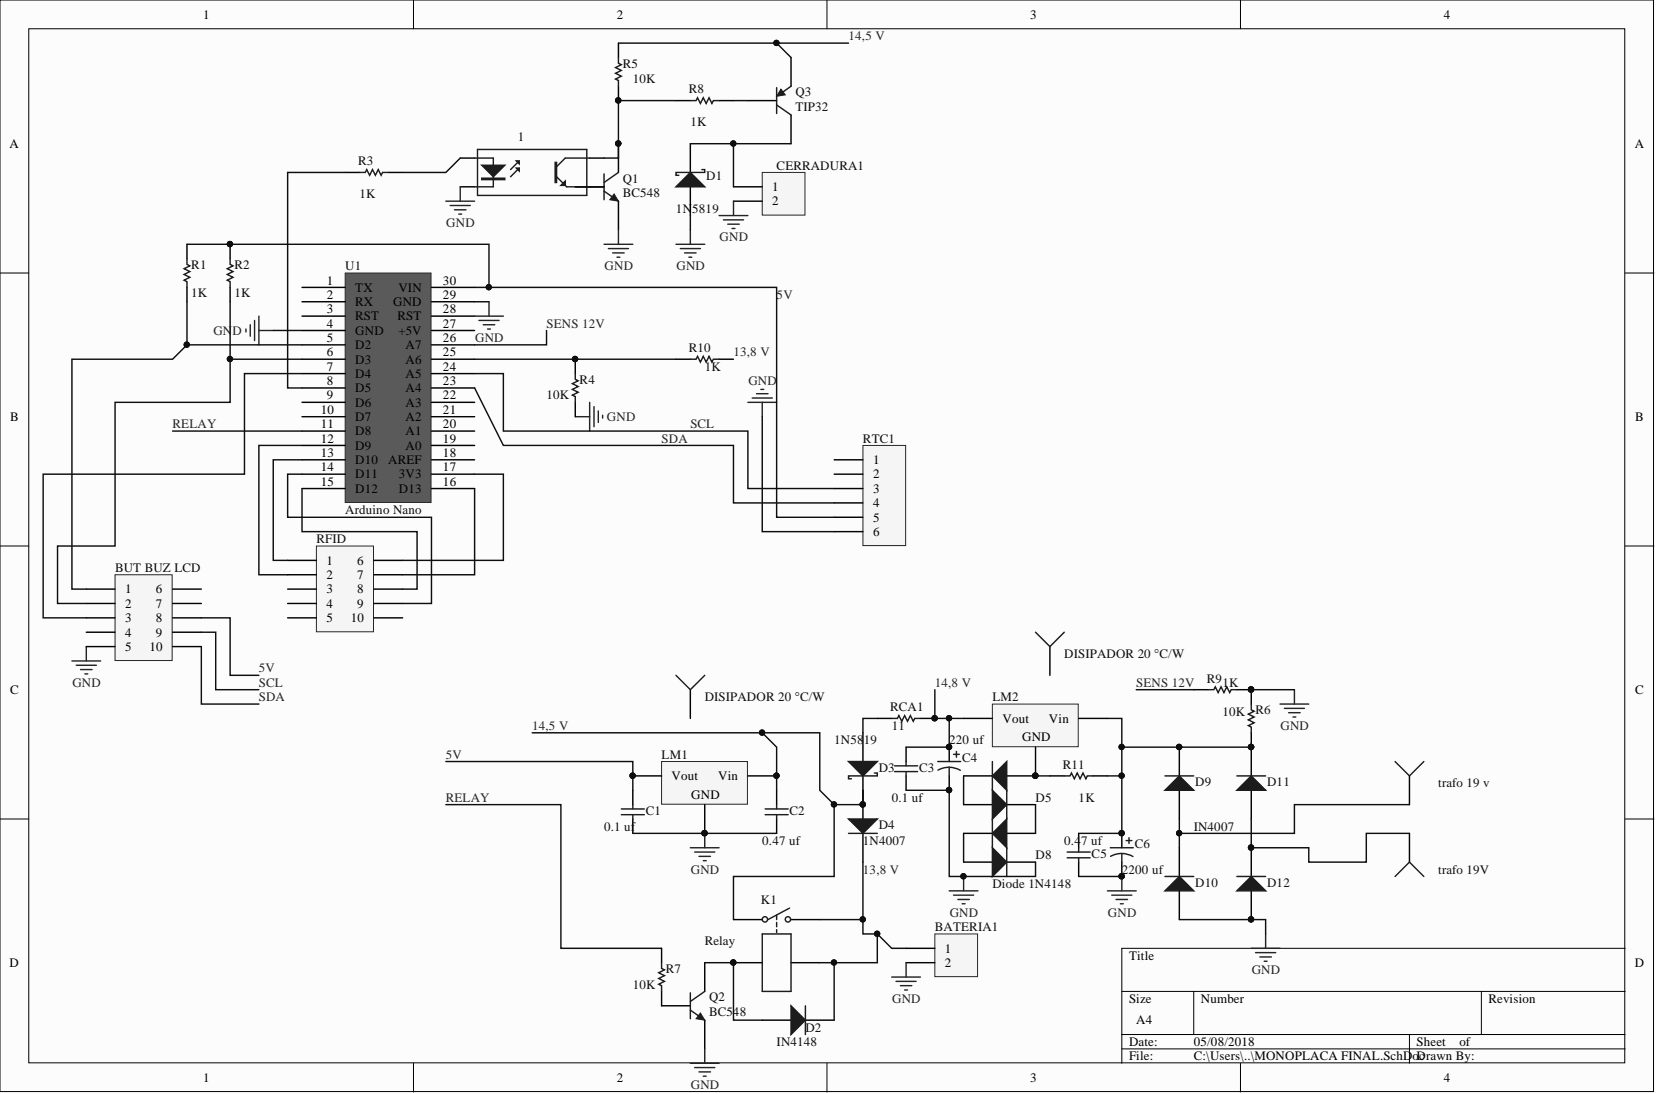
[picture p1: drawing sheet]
<svg xmlns="http://www.w3.org/2000/svg" width="292mm" height="193mm" viewBox="0 0 292 193" stroke-linecap="round" stroke-linejoin="round" font-family="sans-serif">
<defs><g id="words">
<g font-size="2.3">
<text x="35.9" y="3.3">1</text>
<text x="108.8" y="3.3">2</text>
<text x="181.7" y="3.3">3</text>
<text x="254.7" y="3.3">4</text>
<text x="1.7" y="26.1">A</text>
<text x="288.4" y="26.1">A</text>
<text x="136.2" y="33.7">1</text>
<text x="136.2" y="36.2">2</text>
<text x="57.7" y="50.2">1</text>
<text x="57.7" y="52.7">2</text>
<text x="62.7" y="51.5">TX</text>
<text x="62.7" y="54">RX</text>
<text x="69.3" y="54">GND</text>
<text x="70.3" y="51.5">VIN</text>
<text x="78.1" y="52.7">29</text>
<text x="78.1" y="50.2">30</text>
<text x="57.7" y="55.3">3</text>
<text x="57.7" y="57.8">4</text>
<text x="62.7" y="56.5">RST</text>
<text x="62.7" y="59.1">GND</text>
<text x="70.1" y="56.5">RST</text>
<text x="70.3" y="59.1">+5V</text>
<text x="78.1" y="57.8">27</text>
<text x="78.1" y="55.3">28</text>
<text x="57.7" y="60.3">5</text>
<text x="57.7" y="62.9">6</text>
<text x="57.7" y="65.4">7</text>
<text x="62.7" y="61.6">D2</text>
<text x="62.7" y="64.1">D3</text>
<text x="71.5" y="64.1">A6</text>
<text x="71.5" y="61.6">A7</text>
<text x="78.1" y="65.4">24</text>
<text x="78.1" y="62.9">25</text>
<text x="78.1" y="60.3">26</text>
<text x="57.7" y="67.9">8</text>
<text x="57.7" y="70.5">9</text>
<text x="62.7" y="66.7">D4</text>
<text x="62.7" y="69.2">D5</text>
<text x="62.7" y="71.7">D6</text>
<text x="71.5" y="71.7">A3</text>
<text x="71.5" y="69.2">A4</text>
<text x="71.5" y="66.7">A5</text>
<text x="78.1" y="70.5">22</text>
<text x="78.1" y="67.9">23</text>
<text x="1.8" y="74.3">B</text>
<text x="56.6" y="73">10</text>
<text x="56.6" y="75.5">11</text>
<text x="62.7" y="74.3">D7</text>
<text x="62.7" y="76.8">D8</text>
<text x="71.5" y="76.8">A1</text>
<text x="71.5" y="74.3">A2</text>
<text x="78.1" y="75.5">20</text>
<text x="78.1" y="73">21</text>
<text x="288.4" y="74.3">B</text>
<text x="56.6" y="78.1">12</text>
<text x="56.6" y="80.6">13</text>
<text x="56.6" y="83.1">14</text>
<text x="62.7" y="79.3">D9</text>
<text x="62.7" y="81.9">D10</text>
<text x="68.5" y="81.9">AREF</text>
<text x="71.5" y="79.3">A0</text>
<text x="78.1" y="83.1">17</text>
<text x="78.1" y="80.6">18</text>
<text x="78.1" y="78.1">19</text>
<text x="154" y="81.9">1</text>
<text x="56.6" y="85.7">15</text>
<text x="62.7" y="84.4">D11</text>
<text x="62.7" y="86.9">D12</text>
<text x="70.4" y="86.9">D13</text>
<text x="70.4" y="84.4">3V3</text>
<text x="78.1" y="85.7">16</text>
<text x="154" y="84.4">2</text>
<text x="154" y="86.9">3</text>
<text x="154" y="89.5">4</text>
<text x="154" y="92">5</text>
<text x="154" y="94.5">6</text>
<text x="57.6" y="99.6">1</text>
<text x="63" y="99.6">6</text>
<text x="22.1" y="104.7">1</text>
<text x="22.1" y="107.2">2</text>
<text x="27.5" y="104.7">6</text>
<text x="27.5" y="107.2">7</text>
<text x="57.6" y="102.1">2</text>
<text x="57.6" y="104.7">3</text>
<text x="57.6" y="107.2">4</text>
<text x="63" y="102.1">7</text>
<text x="63" y="104.7">8</text>
<text x="63" y="107.2">9</text>
<text x="22.1" y="109.7">3</text>
<text x="22.1" y="112.3">4</text>
<text x="27.5" y="109.7">8</text>
<text x="27.5" y="112.3">9</text>
<text x="57.6" y="109.7">5</text>
<text x="61.9" y="109.7">10</text>
<text x="22.1" y="114.8">5</text>
<text x="26.4" y="114.8">10</text>
<text x="1.8" y="122.4">C</text>
<text x="288.4" y="122.4">C</text>
<text x="176.8" y="127.5">Vout</text>
<text x="180.3" y="130.8">GND</text>
<text x="185" y="127.5">Vin</text>
<text x="118.5" y="137.6">Vout</text>
<text x="126.7" y="137.6">Vin</text>
<text x="121.9" y="140.9">GND</text>
<text x="1.7" y="170.6">D</text>
<text x="166.7" y="168">1</text>
<text x="166.7" y="170.6">2</text>
<text x="199.1" y="169.3">Title</text>
<text x="288.4" y="170.6">D</text>
<text x="199.1" y="176.9">Size</text>
<text x="211.8" y="176.9">Number</text>
<text x="262.6" y="176.9">Revision</text>
<text x="199.1" y="184.5">Date:</text>
<text x="200.4" y="180.7">A4</text>
<text x="210.6" y="184.5">05/08/2018</text>
<text x="249.9" y="184.5">Sheet</text>
<text x="257.4" y="184.5">of</text>
<text x="35.9" y="190.8">1</text>
<text x="108.8" y="190.8">2</text>
<text x="181.7" y="190.8">3</text>
<text x="199.1" y="187">File:</text>
<text x="210.6" y="187">C:\Users\..\MONOPLACA FINAL.SchD</text>
<text x="249.2" y="187">oDrawn By:</text>
<text x="250.3" y="187">c</text>
<text x="254.7" y="190.8">4</text>
</g>
<g font-size="2.3" fill="#0e0e0e">
<text x="109.8" y="11.9">R5</text>
<text x="111.6" y="14.7">10K</text>
<text x="121.5" y="16.5">R8</text>
<text x="140.3" y="17">Q3</text>
<text x="121.8" y="22.3">1K</text>
<text x="140.3" y="19.5">TIP32</text>
<text x="63.2" y="29.2">R3</text>
<text x="91.3" y="24.8">1</text>
<text x="137" y="29.9">CERRADURA1</text>
<text x="63.4" y="35">1K</text>
<text x="109.8" y="32.2">Q1</text>
<text x="109.8" y="34.7">BC548</text>
<text x="124.6" y="31.7">D1</text>
<text x="119.2" y="37.5">1N</text>
<text x="122.1" y="37.5">5819</text>
<text x="33.7" y="47.4">R1</text>
<text x="41.4" y="47.4">R2</text>
<text x="60.9" y="47.7">U1</text>
<text x="33.7" y="52.5">1K</text>
<text x="41.4" y="52.5">1K</text>
<text x="121.5" y="62.1">R10</text>
<text x="124.3" y="65.4">1K</text>
<text x="96.4" y="70.5">10K</text>
<text x="102.2" y="67.7">R4</text>
<text x="152.2" y="78.1">RTC1</text>
<text x="55.8" y="95.8">RFID</text>
<text x="60.9" y="90.7">Arduino Nano</text>
<text x="20.3" y="100.9">BUT BUZ LCD</text>
<text x="187.7" y="116.1">DISIPADOR 20 °C/W</text>
<text x="124.3" y="123.7">DISIPADOR 20 °C/W</text>
<text x="157" y="125.5">RCA1</text>
<text x="175" y="123.7">LM2</text>
<text x="212.8" y="120.4">R9</text>
<text x="215.6" y="121.1">1K</text>
<text x="221.5" y="126">R6</text>
<text x="147.1" y="131.3">1N58</text>
<text x="152.4" y="131.3">19</text>
<text x="157.3" y="128.8">11</text>
<text x="167.4" y="131.3">220 uf</text>
<text x="215.6" y="126.2">10K</text>
<text x="116.7" y="133.8">LM1</text>
<text x="155" y="136.1">D3</text>
<text x="162.1" y="136.1">C3</text>
<text x="169.7" y="134.3">C4</text>
<text x="187.5" y="135.6">R11</text>
<text x="113.9" y="143.7">C1</text>
<text x="139.3" y="143.7">C2</text>
<text x="157.3" y="141.4">0.1 uf</text>
<text x="182.7" y="141.4">D5</text>
<text x="190.3" y="141.4">1K</text>
<text x="210.8" y="138.6">D9</text>
<text x="223.5" y="138.6">D11</text>
<text x="253.7" y="138.9">trafo 19 v</text>
<text x="106.5" y="146.5">0.1 uf</text>
<text x="134.5" y="149">0.47 uf</text>
<text x="152.2" y="149">1N4007</text>
<text x="155" y="146.2">D4</text>
<text x="187.7" y="149">0.4</text>
<text x="190.7" y="149">7 uf</text>
<text x="200.2" y="149.5">C6</text>
<text x="210.6" y="146.5">IN4007</text>
<text x="182.7" y="151.6">D8</text>
<text x="192.5" y="151.3">C5</text>
<text x="197.9" y="154.1">2200 uf</text>
<text x="253.7" y="154.1">trafo 19V</text>
<text x="134.2" y="159.4">K1</text>
<text x="175" y="156.6">Diode 1N4148</text>
<text x="210.8" y="156.4">D10</text>
<text x="223.5" y="156.4">D12</text>
<text x="124.3" y="166.8">Relay</text>
<text x="164.9" y="164.2">BATERIA1</text>
<text x="117.5" y="171.6">R7</text>
<text x="111.6" y="174.4">10K</text>
<text x="125.1" y="176.7">Q2</text>
<text x="125.1" y="179.2">BC548</text>
<text x="137" y="184.5">IN4148</text>
<text x="142.1" y="182">D2</text>
</g>
<g font-size="2.3" fill="#262626">
<text x="149.7" y="7.1">14,5 V</text>
<text x="78.7" y="40">GND</text>
<text x="106.6" y="47.7">GND</text>
<text x="119.3" y="47.7">GND</text>
<text x="126.9" y="42.6">GND</text>
<text x="137" y="52.7">5V</text>
<text x="37.6" y="59.1">GN</text>
<text x="41" y="59.1">D</text>
<text x="96.4" y="57.8">SENS 12V</text>
<text x="83.8" y="60.3">GND</text>
<text x="129.4" y="62.9">13,8 V</text>
<text x="132" y="67.9">GND</text>
<text x="30.4" y="75.5">RELAY</text>
<text x="107.1" y="74.3">GND</text>
<text x="121.8" y="75.5">SCL</text>
<text x="116.7" y="78.1">SDA</text>
<text x="45.7" y="118.6">5V</text>
<text x="12.8" y="121.1">GND</text>
<text x="45.7" y="121.1">SCL</text>
<text x="45.7" y="123.7">SDA</text>
<text x="164.9" y="121.1">14,8 V</text>
<text x="200.4" y="121.1">SENS 12V</text>
<text x="93.9" y="128.8">14,5 V</text>
<text x="225.9" y="128.8">GND</text>
<text x="78.6" y="133.8">5V</text>
<text x="78.6" y="141.4">RELAY</text>
<text x="121.9" y="154.1">GND</text>
<text x="152.2" y="154.1">13,8 V</text>
<text x="167.5" y="161.7">GND</text>
<text x="195.4" y="161.7">GND</text>
<text x="220.8" y="171.8">GND</text>
<text x="157.4" y="176.9">GND</text>
<text x="121.9" y="192.1">GND</text>
</g>
</g></defs>
<g fill="#fcfcfc" stroke="#000" stroke-width=".18">
<path d="M0 0h291.7v192.5h-291.7z"/>
<path d="M5.1 5.1h281.5v182.4h-281.5z"/>
</g>
<g fill="none" stroke="#000" stroke-width=".18">
<path d="M72.9 0v5.1M145.9 0v5.1M218.8 0v5.1M0 48.2h5.1M286.7 48.2h5M0 96.3h5.1M286.7 96.3h5M0 144.5h5.1M286.7 144.5h5M197.9 174.9h88.8M210.6 174.9v7.6M261.3 174.9v7.6"/>
<path d="M286.7 167.3h-88.8v20.2M72.9 187.5v5.1M145.9 187.5v5.1M197.9 182.5h88.8M197.9 185h88.8M218.8 187.5v5.1M248.6 182.5v5"/>
</g>
<path d="M101.5 33h5M109.1 25.3v5.1M109.1 35.5v5.1" fill="none" stroke="#000" stroke-width=".25"/>
<circle cx="109" cy="25.3" r=".47" fill="#0e0e0e" stroke="#0e0e0e" stroke-width=".18"/>
<path d="M106.5 33.7l2.6 1.8M106.5 30.7v4.5M109.1 30.4l-2.6 1.8" fill="none" stroke="#1c1c1c" stroke-width=".25"/>
<path d="M108.3 34.2l.8 1.3-1.5-.3z" fill="#1c1c1c"/>
<path d="M108.3 34.2l.8 1.3-1.5-.3z" fill="none" stroke="#1c1c1c" stroke-width=".18"/>
<circle cx="109" cy="25.3" r=".47" fill="#0e0e0e" stroke="#0e0e0e" stroke-width=".18"/>
<path d="M131.9 17.7h5.1M139.5 10.1v5.1M139.5 20.3v5" fill="none" stroke="#000" stroke-width=".25"/>
<path d="M137 15.5v4.5M137 18.5l2.5 1.8M139.5 15.2l-1.7 1.3" fill="none" stroke="#1c1c1c" stroke-width=".25"/>
<path d="M137.8 15.7l.7 1-1.5 .3z" fill="#1c1c1c"/>
<path d="M137.8 15.7l.7 1-1.5 .3z" fill="none" stroke="#1c1c1c" stroke-width=".18"/>
<path d="M134.5 30.4h7.5v7.5h-7.5z" fill="#f5f5f5" stroke="#262626" stroke-width=".18"/>
<path d="M81.2 33h2.5M81.2 27.9h2.5M104 33h2.5M104 27.9h2.5M129.4 33h5.1M129.4 35.5h5.1" fill="none" stroke="#000" stroke-width=".25"/>
<path d="M83.7 27.9h3.3v5.1h-3.3M84.2 26.4h19.3v8.1h-19.3zM91.6 29.7l-1.5 1.5M91.6 28.4l-1.5 1.5M98.2 31.2l1.8 1.8h4M104 27.9h-4.3l-1.5 1.5" fill="none" stroke="#1c1c1c" stroke-width=".25"/>
<path d="M85 29.2h4l-2 2z" fill="#1c1c1c"/>
<path d="M85 29.2h4l-2 2zM85 31.4h4v.3h-4zM85 31.6h4" fill="none" stroke="#1c1c1c" stroke-width=".25"/>
<path d="M91.1 28.4h.5v.5z" fill="#1c1c1c"/>
<path d="M91.1 28.4h.5v.5z" fill="none" stroke="#1c1c1c" stroke-width=".25"/>
<path d="M91.1 29.7h.5v.5z" fill="#1c1c1c"/>
<path d="M91.1 29.7h.5v.5zM97.9 28.6h.3v3.6h-.3zM98 28.6v3.6" fill="none" stroke="#1c1c1c" stroke-width=".25"/>
<path d="M98.9 32.7l.8-.8v.8z" fill="#1c1c1c"/>
<path d="M109.1 10.1v1.1l.5 .2-1 .5 1 .5-1 .5 1 .5-1 .5 .5 .3v1M121.8 17.7h1l.2-.5 .5 1.1 .6-1.1 .5 1.1 .5-1.1 .5 1.1 .2-.6h1M63.4 30.4h1l.3-.5 .5 1 .5-1 .5 1 .5-1 .5 1 .3-.5h1M98.9 32.7l.8-.8v.8zM33 45.6v1l.5 .3-1 .5 1 .5-1 .5 1 .5-1 .5 .5 .3v1M40.6 45.6v1l.5 .3-1 .5 1 .5-1 .5 1 .5-1 .5 .5 .3v1" fill="none" stroke="#1c1c1c" stroke-width=".25"/>
<path d="M109.1 7.6v2.5M109.1 15.2v2.5M119.2 17.7h2.6M126.8 17.7h2.6M60.9 30.4h2.5M68.5 30.4h2.5M33 43.1v2.5M33 50.7v2.5M40.6 43.1v2.5M40.6 50.7v2.5" fill="none" stroke="#000" stroke-width=".25"/>
<g fill="#0e0e0e" stroke="#0e0e0e" stroke-width=".18">
<circle cx="40.6" cy="43.1" r=".47"/>
<circle cx="109" cy="17.7" r=".47"/>
</g>
<path d="M60.9 48.2h15.1v40.4h-15.1z" fill="#5a5a5a" stroke="#262626" stroke-width=".18"/>
<g fill="none" stroke="#000" stroke-width=".25">
<path d="M53.3 50.7h7.6M53.3 53.2h7.6M53.3 55.8h7.6M53.3 58.3h7.6M76.1 50.7h7.6M76.1 53.2h7.6M76.1 55.8h7.6M76.1 58.3h7.6M53.3 60.8h7.6M53.3 63.4h7.6M53.3 65.9h7.6M53.3 68.4h7.6"/>
<path d="M53.3 71h7.6M53.3 73.5h7.6M53.3 76h7.6M53.3 78.6h7.6M76.1 60.8h7.6M76.1 63.4h7.6M76.1 65.9h7.6M76.1 68.4h7.6M76.1 71h7.6M76.1 73.5h7.6M76.1 76h7.6M76.1 78.6h7.6"/>
<path d="M119.2 63.4h2.6M126.8 63.4h2.6M53.3 81.1h7.6M53.3 83.6h7.6M53.3 86.2h7.6M76.1 81.1h7.6M76.1 83.6h7.6M76.1 86.2h7.6M152.2 129.3v5M152.2 136.9v5M210.6 121.7h2.5M218.2 121.7h2.5v2.5"/>
<path d="M220.7 129.3v2.5"/>
</g>
<g fill="none" stroke="#262626" stroke-width=".25">
<path d="M78.6 35.5h5.1M79.4 36.2h3.6M80.2 37h2M80.9 37.8h.5M81.2 33v2.5M126.8 38h5.1M127.6 38.8h3.6M128.4 39.5h2M129.4 35.5v2.5M43.4 58v.5M44.1 57.3v2M44.9 56.5v3.6"/>
<path d="M45.7 55.8v5M45.7 58.3h2.5M83.7 55.8h5.1M84.5 56.5h3.5M85.2 57.3h2.1M86 58h.5M86.3 53.2v2.6M106.5 43.1h5.1M107.3 43.8h3.6M108.1 44.6h2M108.8 45.4h.5M109.1 40.6v2.5"/>
<path d="M119.2 43.1h5.1M120 43.8h3.5M120.8 44.6h2M121.5 45.4h.5M121.8 40.6v2.5M129.1 40.3h.5M101.5 73.5h2.5M104 71v5M104.8 71.7v3.6M105.5 72.5v2M106.3 73.2v.6M131.9 71h5.1"/>
<path d="M132.7 70.2h3.5M133.4 69.4h2.1M134.2 68.7h.5M134.5 71v2.5"/>
</g>
<g fill="#0e0e0e" stroke="#0e0e0e" stroke-width=".18">
<circle cx="220.7" cy="121.6" r=".47"/>
<circle cx="220.7" cy="131.8" r=".47"/>
<circle cx="152.2" cy="141.9" r=".47"/>
</g>
<path d="M121.8 63.4h1l.2-.5 .5 1 .6-1 .5 1 .5-1 .5 1 .2-.5h1M213.1 121.7h1l.3-.6 .5 1.1 .5-1.1 .5 1.1 .5-1.1 .5 1.1 .3-.5h1M220.7 124.2v1l.5 .3-1 .5 1 .5-1 .5 1 .5-1 .5 .5 .2v1.1" fill="none" stroke="#1c1c1c" stroke-width=".25"/>
<path d="M149.7 134.3h5l-2.5 2.6z" fill="#1c1c1c"/>
<path d="M149.7 134.3h5l-2.5 2.6zM154.2 136.4h.5v.5h-5v.5h.5M188.2 150.3h4.1M188.2 151.3h4.1M190.3 149.5v.8M190.3 151.3v.8M195.8 149.5h4.1M197.9 150.5l.8 .1 1.1 .5M197.9 150.5l-.8 .1-1.2 .4M197.9 150.5v1.6M198.6 148.3h1.1M199.1 147.8v1" fill="none" stroke="#1c1c1c" stroke-width=".25"/>
<g fill="#0e0e0e" stroke="#0e0e0e" stroke-width=".18">
<circle cx="152.2" cy="141.9" r=".47"/>
<circle cx="197.8" cy="147" r=".47"/>
<circle cx="197.8" cy="154.6" r=".47"/>
<circle cx="220.7" cy="131.8" r=".47"/>
</g>
<path d="M220.7 131.8v5.1M220.7 139.4v5.1M190.3 147v2.5M190.3 152.1v2.5M197.9 147v2.5M197.9 152.1v2.5" fill="none" stroke="#000" stroke-width=".25"/>
<path d="M218.2 139.4l2.5-2.5 2.5 2.5z" fill="#1c1c1c"/>
<g fill="none" stroke="#1c1c1c" stroke-width=".25">
<path d="M157.3 126.7h1l.3-.5 .5 1 .5-1 .5 1 .5-1 .5 1 .2-.5h1.1M218.2 139.4l2.5-2.5 2.5 2.5zM218.2 136.9h5M121.8 178.2l2.5 1.7M121.8 175.1v4.6M124.3 174.9l-2.5 1.8M134.5 164.7h5v10.2h-5zM137 161.4v.8M137 162.7v.8M137 164v.5M139.3 160.2l-3.8 2"/>
<circle cx="134.9" cy="162.2" r=".47"/>
<circle cx="139" cy="162.2" r=".47"/>
</g>
<g fill="#0e0e0e" stroke="#0e0e0e" stroke-width=".18">
<circle cx="220.7" cy="131.8" r=".47"/>
<circle cx="164.9" cy="126.7" r=".47"/>
<circle cx="129.3" cy="169.8" r=".47"/>
</g>
<path d="M154.7 126.7h2.6M162.4 126.7h2.5M116.7 177.4h5.1M124.3 169.8v5.1M124.3 179.9v5.1M129.4 162.2h5.1M129.4 169.8h5.1M139.5 162.2h5.1M139.5 169.8h5.1" fill="none" stroke="#000" stroke-width=".25"/>
<path d="M123.5 178.7l.8 1.2-1.5-.2z" fill="#1c1c1c"/>
<path d="M123.5 178.7l.8 1.2-1.5-.2z" fill="none" stroke="#1c1c1c" stroke-width=".18"/>
<path d="M164.9 164.7h7.5v7.6h-7.5z" fill="#f5f5f5" stroke="#262626" stroke-width=".18"/>
<path d="M208 131.8v5.1M208 139.4v5.1M159.8 167.3h5.1M159.8 169.8h5.1" fill="none" stroke="#000" stroke-width=".25"/>
<circle cx="208" cy="131.8" r=".47" fill="#0e0e0e" stroke="#0e0e0e" stroke-width=".18"/>
<path d="M205.5 139.4l2.5-2.5 2.6 2.5z" fill="#1c1c1c"/>
<path d="M205.5 139.4l2.5-2.5 2.6 2.5zM205.5 136.9h5.1" fill="none" stroke="#1c1c1c" stroke-width=".25"/>
<circle cx="208" cy="131.8" r=".47" fill="#0e0e0e" stroke="#0e0e0e" stroke-width=".18"/>
<path d="M208 149.5v5.1M208 157.1v5.1" fill="none" stroke="#000" stroke-width=".25"/>
<path d="M205.5 157.1l2.5-2.5 2.6 2.5z" fill="#1c1c1c"/>
<path d="M205.5 157.1l2.5-2.5 2.6 2.5zM205.5 154.6h5.1" fill="none" stroke="#1c1c1c" stroke-width=".25"/>
<path d="M220.7 149.5v5.1M220.7 157.1v5.1" fill="none" stroke="#000" stroke-width=".25"/>
<g fill="#0e0e0e" stroke="#0e0e0e" stroke-width=".18">
<circle cx="220.7" cy="162.2" r=".47"/>
<circle cx="220.7" cy="149.5" r=".47"/>
</g>
<path d="M218.2 157.1l2.5-2.5 2.5 2.5z" fill="#1c1c1c"/>
<path d="M218.2 157.1l2.5-2.5 2.5 2.5zM218.2 154.6h5" fill="none" stroke="#1c1c1c" stroke-width=".25"/>
<g fill="#0e0e0e" stroke="#0e0e0e" stroke-width=".18">
<circle cx="220.7" cy="162.2" r=".47"/>
<circle cx="220.7" cy="149.5" r=".47"/>
<circle cx="197.8" cy="154.6" r=".47"/>
<circle cx="182.6" cy="136.8" r=".47"/>
</g>
<path d="M195.3 157.1h5.1M196.1 157.9h3.6M196.9 158.7h2M197.6 159.4h.5M197.9 154.6v2.5M220.7 167.3h5.1M221.5 168h3.5M222.2 168.8h2.1M223 169.6h.5M223.2 164.7v2.6" fill="none" stroke="#262626" stroke-width=".25"/>
<path d="M170 136.9h5M177.6 136.9h5.1" fill="none" stroke="#000" stroke-width=".25"/>
<path d="M175 136.9l2.6-2.6v5.1z" fill="#1c1c1c"/>
<path d="M175 136.9l2.6-2.6v5.1zM175 134.3v5.1" fill="none" stroke="#1c1c1c" stroke-width=".25"/>
<circle cx="182.6" cy="136.8" r=".47" fill="#0e0e0e" stroke="#0e0e0e" stroke-width=".18"/>
<path d="M170 141.9h5M177.6 141.9h5.1" fill="none" stroke="#000" stroke-width=".25"/>
<path d="M175 139.4l2.6 2.5-2.6 2.6z" fill="#1c1c1c"/>
<path d="M175 139.4l2.6 2.5-2.6 2.6zM177.6 139.4v5.1" fill="none" stroke="#1c1c1c" stroke-width=".25"/>
<path d="M170 147h5M177.6 147h5.1" fill="none" stroke="#000" stroke-width=".25"/>
<path d="M175 147l2.6-2.5v5z" fill="#1c1c1c"/>
<path d="M175 147l2.6-2.5v5zM175 144.5v5" fill="none" stroke="#1c1c1c" stroke-width=".25"/>
<path d="M167.4 157.1h5.1M168.2 157.9h3.5M169 158.7h2M169.7 159.4h.5M170 154.6v2.5" fill="none" stroke="#262626" stroke-width=".25"/>
<circle cx="169.9" cy="154.6" r=".47" fill="#0e0e0e" stroke="#0e0e0e" stroke-width=".18"/>
<path d="M175 124.2h15.2v7.5h-15.2z" fill="#f5f5f5" stroke="#262626" stroke-width=".18"/>
<path d="M152.2 139.4v5.1M170 126.7h5M182.7 131.8v5.1M185.2 136.9h2.5M190.3 126.7h5M192.8 136.9h2.5M152.2 147v5.1" fill="none" stroke="#000" stroke-width=".25"/>
<circle cx="182.6" cy="136.8" r=".47" fill="#0e0e0e" stroke="#0e0e0e" stroke-width=".18"/>
<path d="M187.7 136.9h1l.3-.5 .5 1 .5-1 .5 1 .5-1 .5 1 .3-.5h1" fill="none" stroke="#1c1c1c" stroke-width=".25"/>
<path d="M149.7 144.5h5l-2.5 2.5z" fill="#1c1c1c"/>
<path d="M149.7 144.5h5l-2.5 2.5zM149.7 147h5" fill="none" stroke="#1c1c1c" stroke-width=".25"/>
<path d="M157.3 172.3h5.1M158 173.1h3.6M158.8 173.9h2M159.6 174.6h.5M159.8 169.8v2.5" fill="none" stroke="#262626" stroke-width=".25"/>
<path d="M116.7 134.3h15.1v7.6h-15.1z" fill="#f5f5f5" stroke="#262626" stroke-width=".18"/>
<path d="M111.6 136.9h5.1M111.6 139.4v2.5M131.9 136.9h5.1M137 139.4v2.5M111.6 144.5v2.5M124.3 141.9v5.1M137 144.5v2.5M116.7 167.3v2.5M116.7 174.9v2.5M134.5 179.9h5M142.1 179.9h5" fill="none" stroke="#000" stroke-width=".25"/>
<g fill="#0e0e0e" stroke="#0e0e0e" stroke-width=".18">
<circle cx="137" cy="136.8" r=".47"/>
<circle cx="124.3" cy="147" r=".47"/>
<circle cx="111.6" cy="136.8" r=".47"/>
</g>
<path d="M109.6 142.7h4.1M109.6 143.7h4.1M111.6 141.9v.8M111.6 143.7v.8M135 142.7h4M135 143.7h4M137 141.9v.8M137 143.7v.8M116.7 169.8v1l.5 .3-1 .5 1 .5-1 .5 1 .5-1 .5 .5 .3v1" fill="none" stroke="#1c1c1c" stroke-width=".25"/>
<path d="M121.8 149.5h5M122.5 150.3h3.6M123.3 151.1h2M124.1 151.8h.5M124.3 147v2.5M121.8 187.5h5M122.5 188.3h3.6M123.3 189.1h2M124.1 189.8h.5M124.3 185v2.5" fill="none" stroke="#262626" stroke-width=".25"/>
<path d="M139.5 177.4l2.6 2.5-2.6 2.6z" fill="#1c1c1c"/>
<g fill="none" stroke="#1c1c1c" stroke-width=".25">
<path d="M157.8 135.1h4.1M157.8 136.1h4.1M159.8 134.3v.8M159.8 136.1v.8M165.4 134.3h4.1M167.4 135.3l.8 .1 1.2 .5M167.4 135.3l-.8 .1-1.1 .4M167.4 135.3v1.6M168.2 133.1h1M168.7 132.6v1M246.1 134.3l2.5 2.6 2.5-2.6M246.1 154.6l2.5-2.5 2.5 2.5"/>
<path d="M139.5 177.4l2.6 2.5-2.6 2.6zM142.1 177.4v5.1"/>
</g>
<path d="M159.8 131.8v2.5M159.8 136.9v2.5M167.4 131.8v2.5M167.4 136.9v2.5M248.6 136.9v5M170 152.1h5M177.6 152.1h5.1M248.6 147v5.1" fill="none" stroke="#000" stroke-width=".25"/>
<g fill="#0e0e0e" stroke="#0e0e0e" stroke-width=".18">
<circle cx="167.4" cy="131.8" r=".47"/>
<circle cx="167.4" cy="139.4" r=".47"/>
</g>
<path d="M175 149.5l2.6 2.6-2.6 2.5z" fill="#1c1c1c"/>
<path d="M101.5 65.9v1l.5 .3-1 .5 1 .5-1 .5 1 .5-1 .5 .5 .3v1M175 149.5l2.6 2.6-2.6 2.5zM177.6 149.5v5.1" fill="none" stroke="#1c1c1c" stroke-width=".25"/>
<path d="M101.5 63.4v2.5M101.5 71v2.5" fill="none" stroke="#000" stroke-width=".25"/>
<circle cx="101.4" cy="63.3" r=".47" fill="#0e0e0e" stroke="#0e0e0e" stroke-width=".18"/>
<path d="M152.2 78.6h7.5v17.6h-7.5z" fill="#f5f5f5" stroke="#262626" stroke-width=".18"/>
<path d="M121.8 25.3v5.1M121.8 33v5M147.1 81.1h5.1M147.1 83.6h5.1M147.1 86.2h5.1M147.1 88.7h5.1M147.1 91.2h5.1M147.1 93.8h5.1" fill="none" stroke="#000" stroke-width=".25"/>
<path d="M12.7 116.6h5.1M13.4 117.3h3.6M14.2 118.1h2M15 118.9h.5M15.2 114.1v2.5" fill="none" stroke="#262626" stroke-width=".25"/>
<path d="M119.2 33l2.6-2.6 2.5 2.6z" fill="#1c1c1c"/>
<path d="M119.2 33l2.6-2.6 2.5 2.6zM123.8 29.9h.5v.5h-5.1v.5h.5M119.2 119.1l2.6 2.6 2.5-2.6M182.7 111.5l2.5 2.6 2.5-2.6" fill="none" stroke="#1c1c1c" stroke-width=".25"/>
<path d="M185.2 114.1v5M121.8 121.7v5" fill="none" stroke="#000" stroke-width=".25"/>
<path d="M20.3 101.4h10.1v15.1h-10.1z" fill="#f5f5f5" stroke="#262626" stroke-width=".18"/>
<path d="M15.2 103.9h5.1M15.2 106.4h5.1M15.2 109h5.1M15.2 111.5h5.1M15.2 114.1h5.1M30.4 103.9h5.1M30.4 106.4h5.1M30.4 109h5.1M30.4 111.5h5.1M30.4 114.1h5.1" fill="none" stroke="#000" stroke-width=".25"/>
<path d="M55.8 96.3h10.1v15.1h-10.1z" fill="#f5f5f5" stroke="#262626" stroke-width=".18"/>
<path d="M50.7 98.8h5.1M66 98.8h5M50.7 101.4h5.1M50.7 103.9h5.1M50.7 106.4h5.1M50.7 109h5.1M66 101.4h5M66 103.9h5M66 106.4h5M66 109h5" fill="none" stroke="#000" stroke-width=".25"/>
<path d="M225.8 124.2h5.1M226.5 124.9h3.6M227.3 125.7h2M228.1 126.5h.5M228.3 121.7v2.5" fill="none" stroke="#262626" stroke-width=".25"/>
<g fill="none" stroke="#0e0e0e" stroke-width=".25">
<path d="M109.1 7.6h27.9l2.5 2.5M119.2 17.7h-10.1v10.2h-2.6M129.4 17.7h2.5M137 7.6h12.7M60.9 30.4h-10.2v38h2.6M81.2 27.9l-2.6 2.5h-7.6M101.5 33h5M121.8 25.3h17.7M121.8 38v2.6M129.4 25.3v7.7M33 53.2v7.6h20.3M33 43.1h53.3v7.6h-2.6"/>
<path d="M40.6 53.2v10.2h12.7M48.2 58.3h5.1M83.7 53.2h2.6M86.3 50.7h50.7v40.5h10.1M96.4 58.3v2.5h-12.7M30.4 76h22.9M33 60.8l-2.6 2.6h-17.7v40.5h2.5M40.6 63.4v7.6h-20.3v25.3h-10.2v10.1h5.1M53.3 65.9h-10.2v17.7h-35.5v25.4h7.6M53.3 78.6h-7.6v22.8h5M83.7 63.4h35.5M83.7 68.4l5.1 10.2h40.6v10.1h17.7"/>
<path d="M83.7 65.9h5.1v10.1h43.1v10.2h15.2M134.5 73.5v20.3h12.6M53.3 86.2v7.6h20.3v10.1h-2.6M53.3 83.6h-2.6v7.6h25.4v15.2h-5.1M53.3 81.1h-5.1v17.7h2.5M83.7 83.6h5.1v15.2h-17.8M83.7 86.2v15.2h-12.7M35.5 114.1v10.1h10.2M35.5 111.5h2.6v10.2h7.6M35.5 109h5.1v10.1h5.1M78.6 134.3h33v5.1M93.9 129.3h50.7v10.1l2.5 2.5h5.1v-2.5"/>
<path d="M134.5 129.3l2.5 2.5v7.6M154.7 126.7h-2.5v2.6M159.8 139.4h7.6v15.2h15.3v-2.5M164.9 121.7v5h5.1M167.4 126.7v5.1h-7.6M170 136.9v5M182.7 136.9h2.5M195.3 126.7h2.6v5.1M195.3 136.9h2.6M200.4 121.7h10.2M220.7 131.8h-22.8v15.2h-7.6M220.7 121.7h7.6"/>
<path d="M78.6 141.9h20.3v25.4h17.8M111.6 147h25.4M147.1 141.9v12.7h-17.7v7.6M152.2 152.1v12.6h2.5v5.1h-10.1M170 147v5.1M182.7 141.9v5.1M190.3 154.6h7.6M208 144.5v5M220.7 144.5v5h10.2v2.6h10.1v-5.1h7.6M248.6 141.9h-20.3v5.1h-20.3M124.3 169.8h5.1v10.1h5.1M144.6 162.2h7.6"/>
<path d="M147.1 169.8v10.1M154.7 164.7l2.6 2.6h2.5M208 162.2h15.2v2.5"/>
</g>
<g fill="#0e0e0e" stroke="#0e0e0e" stroke-width=".18">
<circle cx="32.9" cy="60.8" r=".47"/>
<circle cx="40.6" cy="63.3" r=".47"/>
<circle cx="40.6" cy="43.1" r=".47"/>
<circle cx="86.2" cy="50.7" r=".47"/>
<circle cx="109" cy="25.3" r=".47"/>
<circle cx="109" cy="17.7" r=".47"/>
<circle cx="137" cy="7.6" r=".47"/>
<circle cx="129.3" cy="25.3" r=".47"/>
<circle cx="101.4" cy="63.3" r=".47"/>
<circle cx="220.7" cy="162.2" r=".47"/>
<circle cx="208" cy="147" r=".47"/>
<circle cx="197.8" cy="147" r=".47"/>
<circle cx="197.8" cy="136.8" r=".47"/>
<circle cx="197.8" cy="131.8" r=".47"/>
<circle cx="208" cy="131.8" r=".47"/>
<circle cx="220.7" cy="131.8" r=".47"/>
<circle cx="197.8" cy="154.6" r=".47"/>
<circle cx="167.4" cy="126.7" r=".47"/>
<circle cx="164.9" cy="126.7" r=".47"/>
<circle cx="182.6" cy="136.8" r=".47"/>
<circle cx="137" cy="136.8" r=".47"/>
<circle cx="134.4" cy="129.2" r=".47"/>
<circle cx="111.6" cy="136.8" r=".47"/>
<circle cx="124.3" cy="147" r=".47"/>
<circle cx="152.2" cy="141.9" r=".47"/>
<circle cx="152.2" cy="162.2" r=".47"/>
<circle cx="147.1" cy="141.9" r=".47"/>
<circle cx="220.7" cy="149.5" r=".47"/>
<circle cx="167.4" cy="131.8" r=".47"/>
<circle cx="154.7" cy="164.7" r=".47"/>
<circle cx="169.9" cy="154.6" r=".47"/>
<circle cx="167.4" cy="139.4" r=".47"/>
<circle cx="147.1" cy="169.8" r=".47"/>
<circle cx="129.3" cy="169.8" r=".47"/>
<circle cx="220.7" cy="121.6" r=".47"/>
</g>
<use href="#words"/>
</svg>
